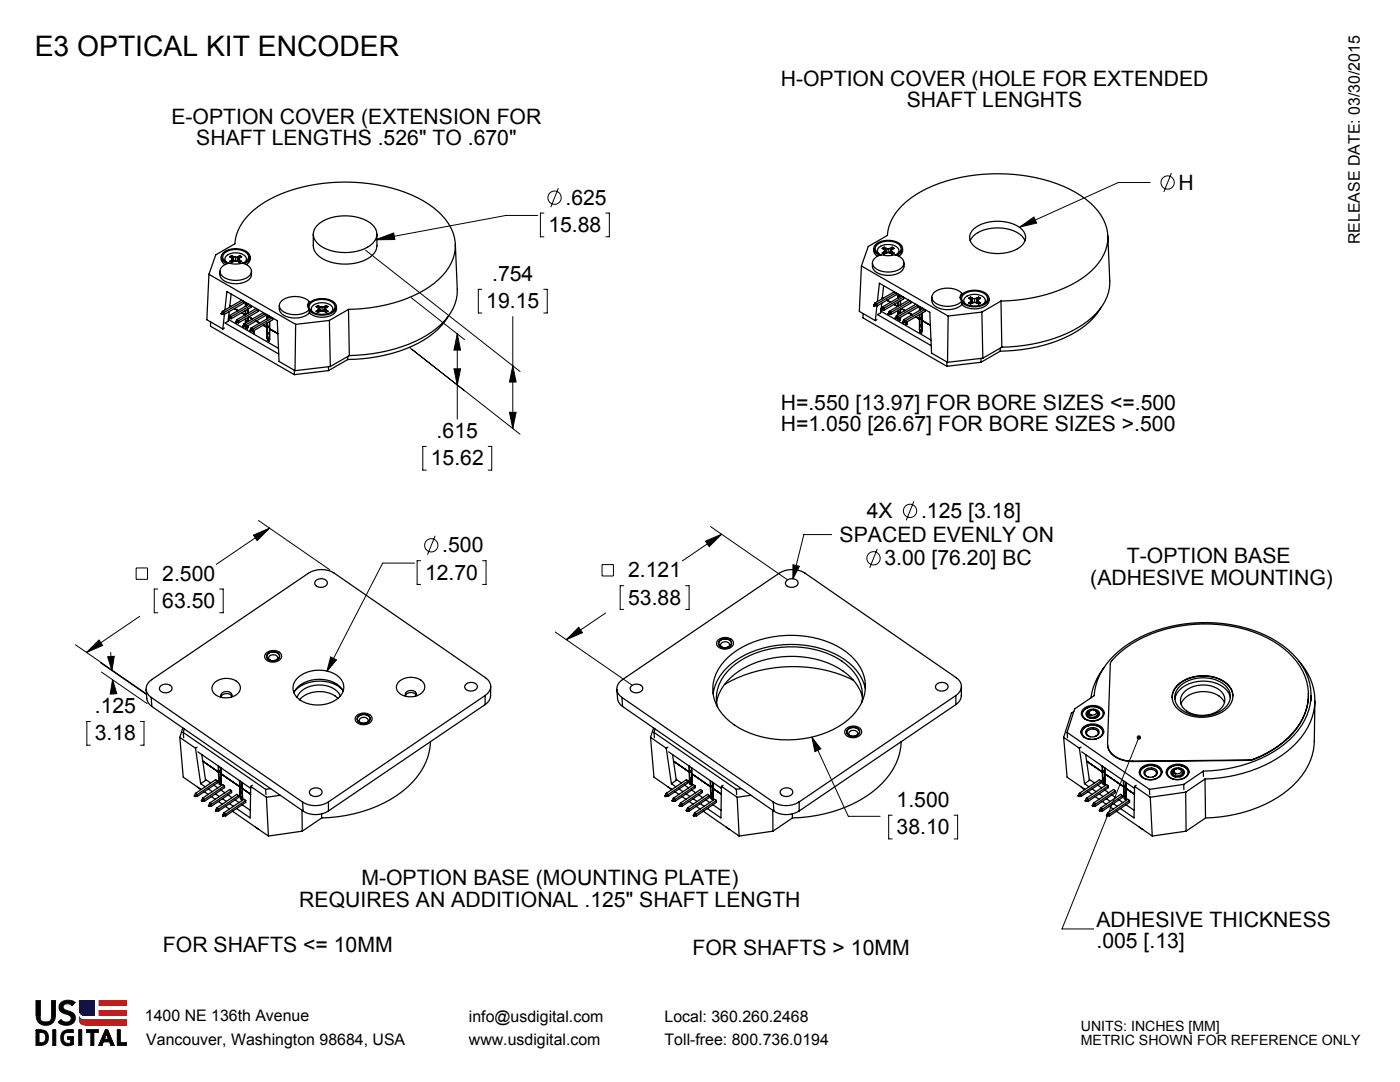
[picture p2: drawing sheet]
<svg xmlns="http://www.w3.org/2000/svg" width="279mm" height="216mm" viewBox="0 0 279 216" stroke-linecap="round" stroke-linejoin="round" font-family="sans-serif">
<defs><g id="words">
<text font-size="5.6" x="6.9" y="11.1">E3 OPTICAL KIT ENCODER</text>
<g font-size="4.2">
<text x="155.8" y="17.2">H-OPTION COVER (HOLE FOR EXTENDED</text>
<text x="181" y="21.4">SHAFT LENGHTS</text>
<text x="34.2" y="24.8">E-OPTION COVER (EXTENSION FOR</text>
<text x="39.2" y="29">SHAFT LENGTHS .526&quot; TO .670&quot;</text>
<text x="112.9" y="40.9">.625</text>
<text x="235.2" y="37.8">H</text>
<text x="109.4" y="46.3">15.88</text>
<text x="98.2" y="56.1">.754</text>
<text x="97" y="61.5">19.15</text>
<text x="155.8" y="81.8">H=.550 [13.97] FOR BORE SIZES &lt;=.500</text>
<text x="87.1" y="87.4">.615</text>
<text x="155.8" y="86.1">H=1.050 [26.67] FOR BORE SIZES &gt;.500</text>
<text x="86" y="92.9">15.62</text>
<text x="173" y="103.4">4X</text>
<text x="183.8" y="103.4">.125 [3.18]</text>
<text x="88.3" y="110.2">.500</text>
<text x="167.6" y="108.1">SPACED EVENLY ON</text>
<text x="176.5" y="112.8">3.00 [76.20] BC</text>
<text x="224.9" y="112.4">T-OPTION BASE</text>
<text x="32.4" y="115.9">2.500</text>
<text x="84.8" y="115.7">12.70</text>
<text x="125.4" y="115.2">2.121</text>
<text x="217.6" y="116.7">(ADHESIVE MOUNTING)</text>
<text x="32.4" y="121.3">63.50</text>
<text x="125.4" y="120.7">53.88</text>
<text x="18.9" y="142.3">.125</text>
<text x="18.9" y="147.8">3.18</text>
<text x="178.9" y="161">1.500</text>
<text x="178.9" y="166.4">38.10</text>
<text x="72.1" y="176.6">M-OPTION BASE (MOUNTING PLATE)</text>
<text x="59.7" y="180.9">REQUIRES AN ADDITIONAL .125&quot; SHAFT LENGTH</text>
<text x="218.8" y="184.9">ADHESIVE THICKNESS</text>
<text x="32.5" y="189.9">FOR SHAFTS &lt;= 10MM</text>
<text x="138.2" y="190.5">FOR SHAFTS &gt; 10MM</text>
<text x="218.8" y="189.2">.005 [.13]</text>
</g>
<g font-size="3.2">
<text x="271.4" y="48.7" transform="rotate(-90 271.4 48.7)">RELEASE DATE: 03/30/2015</text>
<text x="28.9" y="203.8">1400 NE 136th Avenue</text>
<text x="93.6" y="203.9">info@usdigital.com</text>
<text x="132.6" y="203.9">Local: 360.260.2468</text>
<text x="29.2" y="208.5">Vancouver, Washington 98684, USA</text>
<text x="93.6" y="208.5">www.usdigital.com</text>
<text x="132.6" y="208.4">Toll-free: 800.736.0194</text>
</g>
<g font-size="2.8">
<text x="215.7" y="205.7">UNITS: INCHES [MM]</text>
<text x="215.7" y="208.5">METRIC SHOWN FOR REFERENCE ONLY</text>
</g>
</g></defs>
<path d="M19.8 199.7h5.4v.9h-5.4zM15.9 202.9l.2 .4 .8 .3h8.3v.9h-8.1a1.17 1.17 0 0 1-1.2-1.6zM19.8 201.7h5.4v.9h-5.4z" fill="none" stroke="#f00" stroke-width=".2"/>
<g fill="none" stroke="#191924" stroke-width=".2">
<path d="M7.2 205.5a2.15 2.15 0 0 1 2.3 .6 1.58 1.58 0 0 1-1.3 2.5h-1zM7.2 202.7h.1M7.7 206a1.08 1.08 0 0 1 1.5 1.1 1.08 1.08 0 0 1-1.5 1zM8.2 208.6h.1M8.3 206h.1M9.1 203.9h.1M10.3 202.7v-3h.8v3a1.92 1.92 0 0 1-2 1.9 1.92 1.92 0 0 1-1.9-1.9M10.3 202.7h.1M10.3 202.7a1.06 1.06 0 0 1-.4 1.1 1.06 1.06 0 0 1-1.1 .1 .88 .88 0 0 1-.8-1.2v-3h-.8v3M10.6 205.5h.5v3.1h-.5zM11.7 204v.1M13.4 205.5h.1"/>
<path d="M13.4 205.5h1.2v.5h-.5a1.12 1.12 0 0 0-1.5 1.1 1.12 1.12 0 0 0 1.5 1M13.4 205.5a1.6 1.6 0 0 0-1.3 1.7 1.6 1.6 0 0 0 1.4 1.5M13.5 208.7h.1M13.6 201.7h.1M13.6 201.7a1.47 1.47 0 0 1 1.4 1.7 1.47 1.47 0 0 1-1.8 1.2 1.63 1.63 0 0 1-1.5-.6M14.1 208.1v-.7h-.6v-.6h1.2v1.6l-1.2 .3M14.1 208.1h.1M14.3 200.6h.1M14.3 200.6a1 1 0 0 0-1.7 .3 1.07 1.07 0 0 0 1 .8M14.7 200.3h.1M14.7 200.3l-.4 .3M15 200h.1"/>
<path d="M15 200l-.3 .3M15 200a2.13 2.13 0 0 0-3.2 .6 1.39 1.39 0 0 0 1.4 1.8 .91 .91 0 0 1 .9 1.2 1.27 1.27 0 0 1-1.9-.1l-.5 .5M15.8 205.5h.5v3.1h-.5zM15.9 203.6h.1M15.9 203.6v.1a1.05 1.05 0 0 0 1.2 .8M16.9 203.6l-.8-.3-.2-.4v.7M17.1 204.5h.1M17.3 205.5h2.3v.5h-.9v2.6h-.5v-2.6h-.9zM21 205.5h.5l1.3 3.1h-.6l-.3-.7h-1.3l-.3 .7h-.6zM21.2 206.3l.5 1.1h-.9zM23.4 205.5h.5v2.6h1.3v.5h-1.8z"/>
</g>
<g fill="none" stroke="#808080" stroke-width=".2">
<path d="M13.6 199.6h.1M8 202.7h.1M8.2 208.1h.1M8.3 205.5h.1M9 206.4h.1M9.1 204.6h.1M9.1 203.9h.1M9.7 207v.1M11.1 202.7h.1M11.8 201h.1M12.1 207.1h.1M12.2 203.5h.1"/>
<path d="M12.6 200.9h.1M12.8 206.3h.1M13.2 204.6h.1M13.2 202.4h.1M13.2 203.9h.1M13.4 206h.1M13.4 200.3h.1M13.5 208.7h.1M13.6 201.7h.1M14.2 203.2h.1M14.3 200.6h.1M14.6 208.4h.1"/>
<path d="M15 203.1h.1"/>
</g>
<path d="M15.9 199.7h2.9v2.9h-1.9a.95 .95 0 0 1-1-1.1zM15.9 201.5h.1" fill="none" stroke="#00f" stroke-width=".2"/>
<path d="M10.6 205.5v3.1h.5v-3.1zM12.1 200.1a1.35 1.35 0 0 0-.2 1.5 1.35 1.35 0 0 0 1.3 .8l.9 .4 .1 .5-.1 .3-.4 .3h-.6l-.9-.4-.6 .5 .7 .4 .9 .2a1.45 1.45 0 0 0 1.7-.8 1.45 1.45 0 0 0-.5-1.8l-1.6-.6-.2-.3v-.4l.3-.3 .4-.1h.6l.5 .3 .6-.6-.6-.3-.8-.1-.8 .1zM23.4 205.5v3.1h1.8v-.5h-1.3v-2.6zM21.2 206.3l.5 1.1h-.9zM21 205.5l-1.3 3.1h.6l.3-.7h1.3l.3 .7h.6l-1.3-3.1zM17.3 205.5v.5h.9v2.6h.5v-2.6h.9v-.5zM15.8 205.5v3.1h.5v-3.1zM7.7 206l.9 .1 .4 .3 .1 1-.4 .6-1 .1zM7.2 205.5v3.1h1.3l.6-.3 .4-.4 .1-.5v-.8l-.2-.6-.7-.4zM7.2 199.7v3a1.92 1.92 0 0 0 1.9 1.9 1.92 1.92 0 0 0 2-1.9v-3h-.8v3.2l-.2 .6-.6 .4h-.8l-.4-.2-.3-.8v-3.2zM12.5 205.9l-.3 .5-.1 .7 .1 .7 .3 .5 .4 .3 .5 .1 1.3-.3v-1.6h-1.2v.6h.6v.7l-.3 .1-.8-.2-.4-.8 .1-.6 .3-.4 .4-.2h1.2v-.5h-1.4z" fill-rule="evenodd" fill="#000"/>
<path d="M19.8 199.7v.9h5.4v-.9zM19.8 201.7v.9h5.4v-.9zM15.9 202.9l.1 1.1 .3 .3 .5 .2h8.4v-.9h-8.3l-.8-.3z" fill-rule="evenodd" fill="#f00"/>
<path d="M15.9 199.7h2.9v2.9h-2.2a.92 .92 0 0 1-.7-1.1z" fill-rule="evenodd" fill="#00f"/>
<g fill="none" stroke="#000" stroke-width=".2">
<path d="M111.4 37.5l-1.5 3.8M229.5 36.4h-6.3l-19.7 8.9M233.8 34.5l-1.5 3.8M73 49.9l30.8 24.2M74.9 47.8l3.7-1.3 .2 1.3zM82.1 59.4l10.6 8.4M96.2 57.7h-.7v4.8h.7M107.3 43h-6.3l-26.1 4.8M108.5 57.7h.7v4.8h-.7M108.6 42.5h-.8v4.7h.8M120.9 42.5h.7v4.7h-.7M203.5 45.3l2.8-2 .6 1.2z"/>
<path d="M81.7 69.3l11 8.7M82.2 69.7l21.6 16.9M90.6 73.6h1.3l-.6 3.2zM91.3 66.6v17M91.3 66.6l.6 3.3h-1.3zM102.3 73l.7 3.2h-1.3zM102.3 63.2v22.3M85.1 89.1h-.7v4.7h.7M97.4 89.1h.7v4.7h-.7M101.7 82.3h1.3l-.7 3.2zM27.2 113.3h2.2v2.3h-2.2zM31.5 117.5h-.7v4.8h.7"/>
<path d="M43.8 117.5h.7v4.8h-.7M50.6 106.8l3.2-1.4-2.5 2.5zM51.6 103.9l14.2 9.8M53.8 105.4l-10.6 7.2M82.7 112.4h-6.3l-11.2 21.6M84 111.9h-.8v4.7h.8M86.8 106.9l-1.5 3.8M96.3 111.9h.7v4.7h-.7M120.2 112.7h2.2v2.2h-2.2zM124.5 116.9h-.7v4.7h.7M136.8 116.9h.7v4.7h-.7M140.8 108l3.2-1.4-2.5 2.5z"/>
<path d="M141.8 105.1l15.3 10.6M144 106.6l-7.8 5.3M158.3 112.7l1.2 .3-1.3 2.5zM166 106.7h-5.6l-2.2 8.8M175.1 109.5l-1.5 3.8M182.4 100l-1.5 3.8M15.1 128.7l14.2 9.8M19.7 127.7l.8 1.1-3.2 1.4zM20.1 132.3l9.1 6.3M20.3 134.1l9.1 6.3M21.5 131.1l1.3-.1-.5 2.8zM22.1 130.2l.2 3.6"/>
<path d="M22.5 135.6l.8 2.8-1.3 .1zM22.5 135.6l.2 2.9M27.9 123l-10.6 7.2M66 131.1l1.2 .6-2 2.3zM110.8 126.1l15.3 10.6M115.5 125.2l.7 1.1-3.2 1.3zM120.9 122.3l-7.9 5.3M18 144h-.7v4.7h.7M28 144h.7v4.7h-.7M162 147.1l1.8 2.3-1.2 .6zM162 147.1l7.3 15.8h6.3M227.3 147.2l-15.4 38.2h6.4"/>
<path d="M178.1 162.7h-.7v4.7h.7M190.4 162.7h.7v4.7h-.7"/>
<circle cx="110.7" cy="39.4" r="1.33"/>
<circle cx="233" cy="36.4" r="1.33"/>
<circle cx="86.1" cy="108.8" r="1.33"/>
<circle cx="174.3" cy="111.4" r="1.33"/>
<circle cx="181.6" cy="101.9" r="1.33"/>
</g>
<g fill="#000">
<path d="M227 146.8h.4l-.1 .4 .1-.4a.44 .44 0 0 1 .3 .6 .44 .44 0 0 1-.7 .1 .44 .44 0 0 1 0-.7z"/>
<path d="M102.3 73l.7 3.2h-1.3zM101.7 82.3h1.3l-.7 3.2zM91.3 66.6l.6 3.3h-1.3zM90.6 73.6h1.3l-.6 3.2zM74.9 47.8h3.9l-.2-1.3zM203.5 45.3l3.4-.8-.6-1.2zM21.5 131.1l1.3-.1-.5 2.8zM22.5 135.6l.8 2.8-1.3 .1zM19.7 127.7l.8 1.1-3.2 1.4zM50.6 106.8l3.2-1.4-2.5 2.5zM66 131.1l-.8 2.9 2-2.3zM115.5 125.2l.7 1.1-3.2 1.3zM140.8 108l3.2-1.4-2.5 2.5zM162 147.1l.6 2.9 1.2-.6zM158.3 112.7l-.1 2.8 1.3-2.5z"/>
</g>
<g fill="none" stroke="#000" stroke-width=".25">
<path d="M41.7 54.7l1.4-3.9 3.8-2.2a10.8 10.8 0 0 1 5.7-8.1 32.9 32.9 0 0 1 21.1-3.9 24.6 24.6 0 0 1 14.4 6.3 8.2 8.2 0 0 1 .3 12 23.9 23.9 0 0 1-14.2 6.5l-4.6 .3M41.7 54.7l17.3 10M41.7 54.7l-.4 9.1 3.2 1.8M43.9 54.1a2 2 0 0 0 2 2.4 4.3 4.3 0 0 0 4-1l.3-.6v-.8M44.2 51.3v.4a1.34 1.34 0 0 0 .7 1.1M44.3 53.2a1.95 1.95 0 0 1 2.4-.5h.7a2.08 2.08 0 0 1 2.8 1.5 2.83 2.83 0 0 1-3.2 1.8 2.84 2.84 0 0 1-3.1-1.8v-.4zM45.2 52.3a.89 .89 0 0 1 .3-1.5 2.96 2.96 0 0 1 3.6 .6 .82 .82 0 0 1-.2 .9M46.1 58.7l-.3 2.6M46.2 51.9l-.4 .2 .4 .3M46.2 51.9l.1 .5M46.2 51l-.4 .2 .6 .5M46.2 51l.4 .2"/>
<path d="M46.2 51l.1 .1M46.3 51.1l-.4 .2M46.3 51.1l.3 .8M46.4 51.7l-.2 .2M46.4 51.7l.1 .6M46.6 51.9l.2 .2M46.6 51.2l.4 .1M46.6 51.2v.7M47 52.1l-.8 .3M47 51.3v.8M47.4 51.2l-.4 .1M47.4 51.2l.1 .7"/>
<path d="M47.5 51.9l-.3 .2M47.7 51.7l.1 .2M47.7 51.7l-.1 .6M47.8 51.1l.3 .2M47.8 51.1l-.3 .8M47.8 51l.4 .2-.5 .5M47.8 51l-.4 .2M47.8 51v.1M47.8 51.9l.4 .2-.4 .3-.8-.3M47.8 51.9v.5M48.3 59.9l-3.9 2.2M48.5 52.5a1.22 1.22 0 0 0 1.1-1.1 1.22 1.22 0 0 0-.9-1.3 3.7 3.7 0 0 0-4.1 .6 1.22 1.22 0 0 0 1 1.8"/>
<path d="M48.8 52.6a1.33 1.33 0 0 0 1.1-1.3 1.33 1.33 0 0 0-1-1.3 3.9 3.9 0 0 0-4.6 .8 1.35 1.35 0 0 0 1 1.8M49.9 51.3v.4a1.33 1.33 0 0 1-.7 1.1M62.5 46.7v2.3a3.5 3.5 0 0 0 2.7 3 9.6 9.6 0 0 0 9-.9 2.75 2.75 0 0 0 1-2.1v-2.3M63.6 44.7a9.3 9.3 0 0 1 10.7 .1 2.49 2.49 0 0 1-.4 4.2 9.5 9.5 0 0 1-10.2-.1 2.49 2.49 0 0 1-.1-4.2zM90.9 48.7l.4 9a9.6 9.6 0 0 1-4.2 7.8 29.1 29.1 0 0 1-17.4 5.4M171.9 53.1l1.4-3.9 3.8-2.2a10.8 10.8 0 0 1 5.7-8.2 32.9 32.9 0 0 1 21.1-3.8 24.6 24.6 0 0 1 14.5 6.2 8.2 8.2 0 0 1 .2 12.1 23.9 23.9 0 0 1-14.2 6.4l-4.6 .4M171.9 53.1l17.3 10M171.9 53.1l-.4 9 3.2 1.9M174.1 52.5a2.16 2.16 0 0 0 2.3 2.4 4 4 0 0 0 3.8-1.1l.2-.4v-.9M174.4 49.6v.4a1.34 1.34 0 0 0 .7 1.1M174.6 51.5a1.94 1.94 0 0 1 2.3-.5h.7a2.1 2.1 0 0 1 2.8 1.4 2.6 2.6 0 0 1-2.8 1.9 3.3 3.3 0 0 1-3.4-1.5 1.23 1.23 0 0 1 .4-1.3zM175.4 50.7a.99 .99 0 0 1-.2-1.1 .99 .99 0 0 1 .9-.6 2.92 2.92 0 0 1 3.2 .6 .81 .81 0 0 1-.2 1.1"/>
<path d="M176.1 59.4l.2 .1M176.3 57l-.2 2.6M176.4 50.3l-.3 .2 .4 .2M176.4 50.3l.1 .4M176.5 49.3l-.4 .3 .5 .4M176.5 49.3l.4 .3M176.5 49.3v.2M176.5 49.5l-.3 .1M176.5 49.5l.3 .7M176.6 50l-.2 .3M176.6 50l.1 .6M176.8 50.2l.2 .2"/>
<path d="M176.9 49.6l.4 .1M176.9 49.6l-.1 .6M177 59.9l.7 .4M177.3 50.4l-.8 .3M177.3 49.7v.7M177.6 49.6l-.3 .1M177.6 49.6l.1 .6M177.7 50.2l-.2 .2M177.9 50l.2 .3M177.9 50l-.1 .6M178 49.5l.3 .1M178 49.5l-.3 .7"/>
<path d="M178 49.3l.5 .3-.6 .4M178 49.3l-.4 .3M178 49.3v.2M178.1 50.3l.4 .2-.5 .2-.7-.3M178.1 50.3l-.1 .4M178.5 58.2l-3.9 2.3M178.7 50.9a1.22 1.22 0 0 0 1.1-1.2 1.22 1.22 0 0 0-.9-1.3 3.7 3.7 0 0 0-4.1 .7 1.22 1.22 0 0 0 1 1.8M178.8 58.4l-4.3 2.6M178.9 58.5v.3l-3.9 2.3M179 50.9a1.33 1.33 0 0 0 1.1-1.2 1.33 1.33 0 0 0-1-1.4 3.9 3.9 0 0 0-4.6 .8 1.35 1.35 0 0 0 1 1.8M179.3 58.7v.7l.1-.6M179.3 59h-.1v.5"/>
<path d="M179.6 58.9v.3M179.9 59.1l-3.9 2.2M180.1 49.6v.4a1.33 1.33 0 0 1-.7 1.1M180.3 59.3l-3.9 2.2M180.3 59.3v.3l-3.9 2.3M181.3 59.9l-3.8 2.2M186 59.3a2.04 2.04 0 0 0 2 2.4 4.3 4.3 0 0 0 4-.9M192 58.5a4.4 4.4 0 0 0-5.7 0 1.33 1.33 0 0 0 .7 2.2 4.6 4.6 0 0 0 5-.6M192 58.5a1.07 1.07 0 0 0 0 1.6M192 58.8a3.9 3.9 0 0 1 5.2 .3 1.32 1.32 0 0 1-.9 1.8 4.3 4.3 0 0 1-4.3-.6M192 58.8l-.4 .6M192 58.5v.3"/>
<path d="M192.3 58.8a3.7 3.7 0 0 1 4.5 .1 1.08 1.08 0 0 1-.5 1.7 3.5 3.5 0 0 1-4.3-.6 .99 .99 0 0 1 .3-1.2zM193.6 48a4.4 4.4 0 0 1 3.5-2.3 8 8 0 0 1 6.8 1.3l.7 1M193.7 59.3l-.4 .2 .6 .5M193.7 59.3l.4 .2M193.7 59.3v.1M193.7 59.4l-.3 .2M193.7 59.4l.4 .8M193.9 60l-.2 .2M193.9 60v.5M194.1 59.5l.4 .1M194.1 59.5v.7M194.4 45.6a8.3 8.3 0 0 1 9.3-.1 2.22 2.22 0 0 1-.1 3.8 8.2 8.2 0 0 1-9.3-.3 2.15 2.15 0 0 1 .1-3.4z"/>
<path d="M194.5 59.6v.7M194.9 59.5l-.4 .1M194.9 59.5v.7M195.1 60l.2 .2M195.1 60v.5M195.3 59.4l.3 .2M195.3 59.4l-.4 .8M195.3 59.3l.4 .2-.6 .5M195.3 59.3l-.4 .2M195.3 59.3v.1M197.4 59.6v.4a2.34 2.34 0 0 1-2.6 1.6l-1.7-.2-1.1-.6M221.1 47.1l.4 8.9a9.7 9.7 0 0 1-4.4 8 29.3 29.3 0 0 1-17.2 5.3"/>
<path d="M42 64.2v.9l16.7 9.7M44.2 62.6l.1 .1M44.2 62.6h.1M44.3 62.6v.1M44.3 62.7l.4 .1M44.4 62.1l.3 .2M44.4 62.1l-.2 .5M44.7 62.3l-.4 .3M44.7 62.3v.5M44.8 62.7l-.3 2.9M44.8 65.5l-.3 .1M44.9 61.8l.4-3.6 10 5.8 .4 8.1 3.2 1.9"/>
<path d="M44.9 64.5l10.7 6.1M45.6 63.7l10 5.8M45.6 63.4l.1 .1M45.6 63.5l.1 .1M45.6 63.4v.1M45.6 63.5l-.1 .6-.6 .3M45.7 63.5v.1M45.7 63.6h.5M45.7 62.2l-.1 1.1M45.8 63l.4 .2M45.8 63l-.2 .4M45.9 61l.2 .2"/>
<path d="M46.2 63.2l-.5 .3M46.2 63.2v.4M46.8 61.6l.7 .4M47 64.2l.1 .2M47 64.2l.1 .1M47.1 64.3v.1M47.1 64.4h.5M47.3 63.8l.3 .2M47.3 63.8l-.3 .4M47.6 64l-.5 .3M47.6 64v.4M48.5 65.1h.1"/>
<path d="M48.5 65.1l.1 .1M48.6 65.1v.1M48.6 60.1l-3.9 2.2M48.7 64.6l.4 .2M48.7 64.6l-.2 .5M48.7 60.1v.4l-4 2.3M49 62v.8l-.8-.4M49 63.6v.9M49.1 63.6v.8l.2-.4M49.1 64.8l-.5 .3M49.1 60.4v.7M49.1 61.9v.9"/>
<path d="M49.1 64.8v.6M49.1 60.7l-.1-.1v.5M49.2 65.2l.2 .1M49.2 60.4l-.1 .7M49.3 64l.2 .1M49.3 65.3l-.2 .1M49.3 65.1l.1 .2M49.4 65.2v.4l-.3-.2M49.4 60.6v.3M49.4 65.2l.1 .1M49.5 63.8l-.2 .2M49.5 65.2h-.1"/>
<path d="M49.5 65.3h.1M49.5 61.7v.8M49.5 63.3v.9M49.5 65v.3M49.7 63.2l.7 .4M49.7 60.7l-3.9 2.3M49.9 65.9l.1 .2M49.9 65.9h.1M50 65.9v.2M50 66.1h.5M50.1 60.9l-3.9 2.3M50.1 65.5l.4 .2v.4"/>
<path d="M50.1 65.5l-.2 .4M50.1 61v.3l-3.9 2.3M50.7 66l.1 .4-.2-.1v-.3M51.1 64.1l.7 .4M51.1 61.6l-3.8 2.2M51.5 61.8l-3.9 2.2M51.6 61.8v.3l-4 2.3M52.5 64.9l.8 .4M52.6 62.4l-3.9 2.2M52.9 62.6l-3.8 2.2M53 62.6v.4l-3.9 2.2h-.5M53.3 67.4h.1"/>
<path d="M53.3 64.5v2.9M53.3 65.3h.1M53.3 65.3l.1 .1M53.4 62.8v.8l.1-.7M53.4 65.3h-.1M53.4 64.4v.9M53.4 65.4v1.5M53.4 67.6v.3M53.4 63.2l-.1 .4M53.4 63.1v.1M53.6 66.5l-.3 .7a.53 .53 0 0 0 .4 .6M53.6 66.5l.2 .1"/>
<path d="M53.6 67.8l-.2 .1M53.7 67.7v.4l-.3-.2M53.7 63.1v.3M53.7 67.7h.1M53.8 67l-.1 .8M53.8 65.6h.1M53.8 67.7h.1M53.8 65l-.5 .3M53.8 66.3l-.2 .2M53.8 67.7h-.1M53.8 65l-.4 .3M53.8 65.1l-.4 .3"/>
<path d="M53.8 65.6l1.7 1M53.8 64.2v3.5M54 63.2l-3.9 2.3M54.4 63.4l-4.4 2.5M54.4 63.5v.3l-3.9 2.3M55.7 61a1.97 1.97 0 0 0 1.9 2.3 4.4 4.4 0 0 0 4.1-.9M58.8 73.9l-.1 .9M59 64.7l-.1 9.3M61.7 61.8v.6M61.7 60.2a4.4 4.4 0 0 0-5.7 .1 1.31 1.31 0 0 0 .6 1.9 4.6 4.6 0 0 0 5.1-.4M61.7 60.2a1.07 1.07 0 0 0 0 1.6M61.7 60.4a3.9 3.9 0 0 1 5.3 .4 1.32 1.32 0 0 1-.9 1.7 4.3 4.3 0 0 1-4.4-.5"/>
<path d="M61.7 60.4l-.3 .7M61.7 60.2v.2M62.1 60.4a3.7 3.7 0 0 1 4.5 .2 1.08 1.08 0 0 1-.5 1.7 3.5 3.5 0 0 1-4.3-.7 1 1 0 0 1 .3-1.2zM62.4 62.3a.89 .89 0 0 1 .4-1.5 2.96 2.96 0 0 1 3.6 .5 .82 .82 0 0 1-.3 1M63.5 61.9l-.4 .2 .4 .2 .8-.3M63.5 61.9v.4M63.5 61l-.4 .2 .5 .4M63.5 61l.4 .2M63.5 61v.1M63.5 61.1l-.3 .1M63.5 61.1l.3 .7M63.6 61.6l-.1 .3"/>
<path d="M63.6 61.6l.1 .6M63.8 61.8l.3 .3M63.9 61.2l.4 .1M63.9 61.2l-.1 .6M64.3 62l.8 .3M64.3 61.3v.7M64.7 61.2l-.4 .1M64.7 61.2v.6M64.7 61.8l-.2 .3M64.9 61.6l.2 .3M64.9 61.6l-.1 .6M65 61.1l.4 .1"/>
<path d="M65 61.1l-.3 .7M65.1 61l.4 .2-.6 .4M65.1 61l-.4 .2M65.1 61l-.1 .1M65.1 61.9l.4 .2-.4 .2M65.1 61.9l-.1 .4M65.6 73.2v.8M65.6 74l-6.9 .8M65.7 63.9l-6.7 .8M65.7 63.9l.2 9.2M65.9 73.1l-7 .9M67.1 61.2v.4a2.34 2.34 0 0 1-2.5 1.7l-1.7-.2-1.2-.7"/>
<path d="M69.4 71.1v.6M69.4 71.7l-3.8 2.3M69.6 61.7l-3.9 2.2M69.6 61.7l.1 9.2M69.7 70.9l-3.8 2.2M89.5 63.1a15.9 15.9 0 0 1-8.4 6.5 33.6 33.6 0 0 1-11.7 2.1M172.3 62.6l-.1 .8 16.8 9.7M174.4 60.9l.1 .2M174.4 60.9l.1 .1M174.5 61v.1M174.5 61.1h.5M174.6 60.5l.4 .2v.4"/>
<path d="M174.6 60.5l-.2 .4M175 61.1l-.3 2.9M175 63.8l-.3 .2M175.1 60.2l.4-3.7 10.1 5.8 .3 8.2 3.2 1.8M175.1 62.8l10.7 6.2M175.8 62.1l10 5.8M175.8 61.7l.1 .1M175.8 61.7l.1 .2M175.8 61.8v.6l-.6 .4M175.9 61.8v.1M175.9 61.9h.5M176 60.5l-.2 1.2"/>
<path d="M176 61.3l.4 .2M176 61.3l-.2 .4M176.4 61.5l-.5 .3M176.4 61.5v.4M177.2 62.6l.1 .1M177.2 62.6h.1M177.3 62.6v.1M177.3 62.7h.5M177.5 62.1l.3 .2M177.5 62.1l-.3 .5M177.8 62.3l-.5 .3M177.8 62.3v.4"/>
<path d="M178.4 60.7l.8 .4-.8-.4M178.7 63.4h.1M178.7 63.4l.1 .2M178.8 63.4v.2M178.9 63l.4 .2M178.9 63l-.2 .4M179.2 60.3v.8M179.2 62v.8M179.3 63.2l-.5 .2M179.3 60.3v.8M179.3 61.9v.8M179.3 63.2v.6"/>
<path d="M179.4 63.5l.2 .2M179.5 62.3l-.2 .4M179.5 62.3l.2 .1M179.5 63.6l-.2 .2M179.6 63.4v.2M179.6 63.5v.5l-.3-.2M179.6 63.5l.1 .1M179.7 63.6h.1M179.7 62.2l-.2 .1M179.7 63.5h-.1M179.7 60v.8M179.7 61.7v.8"/>
<path d="M179.7 63.3v.3M179.9 61.6l.7 .4M180.1 64.2l.1 .2M180.1 64.2l.1 .1M180.2 64.3v.1M180.2 64.4h.5M180.3 63.8l.4 .2v.4M180.3 63.8l-.2 .4M180.9 64.3l.1 .4-.2-.1v-.2M181.7 60.1l-3.9 2.2M181.8 60.1v.4l-4 2.2M182 62.8l-.7-.4 .7 .4"/>
<path d="M182.8 63.2l.7 .4M182.8 60.7l-3.9 2.3M183.1 60.9l-3.8 2.3M183.2 61v.3l-3.9 2.3h-.5M183.5 65.8h.1M183.5 62.8v3M183.5 63.6h.1M183.5 63.6l.1 .1M183.6 61.2v.7l.1-.6M183.6 63.6h-.1M183.6 63.6l.4-.2-.5 .2M183.6 62.7v.9"/>
<path d="M183.6 63.7v1.6M183.6 65.9v.3M183.6 61.5h-.1v.5M183.8 64.8l-.3 .7a.53 .53 0 0 0 .4 .6M183.8 64.8l.2 .1M183.8 66.1l-.2 .1M183.9 66v.4l-.3-.2M183.9 61.4v.3M183.9 66l.1 .1M184 65.3l-.1 .8M184 63.9h.1M184 64.6l-.2 .2"/>
<path d="M184 66h-.1M184 63.5l-.4 .2M184 64h.1M184 66.1h.1M184 63.9l1.7 1M184 62.5v3.6M184.2 61.5l-3.9 2.3M184.6 61.8l-4.4 2.5M184.7 61.8v.3l-4 2.3M189 72.2v.9M189.2 63.1l-.1 9.2M192 60.1v.7"/>
<path d="M192.6 60.6a.99 .99 0 0 1-.2-1.1 .99 .99 0 0 1 .9-.6 2.92 2.92 0 0 1 3.2 .7 .81 .81 0 0 1-.2 1M193.7 60.2l-.4 .2 .4 .3 .8-.4M193.7 60.2v.5M194.1 60.2l.2 .2M194.5 60.3l.8 .4M194.9 60.2l-.2 .2M195.3 60.2l.4 .2-.4 .3M195.3 60.2v.5M195.8 71.5v.8M195.8 72.3l-6.8 .8M196 62.3l-6.8 .8M196 62.3l.1 9.2"/>
<path d="M196.1 71.5l-7 .8M199.6 69.5v.6M199.6 70.1l-3.8 2.2M199.8 60.1l-3.8 2.2M199.8 60.1l.1 9.2M199.9 69.3l-3.8 2.2M219.7 61.4a16.1 16.1 0 0 1-8.6 6.6 33.7 33.7 0 0 1-11.5 2.1M62.9 115.9a1.48 1.48 0 0 1 2.4 .3 1.36 1.36 0 0 1-1 1 1.36 1.36 0 0 1-1.4-.5l-.1-.2zM156.9 115.9a1.48 1.48 0 0 1 2.4 .3 1.36 1.36 0 0 1-1.1 1 1.36 1.36 0 0 1-1.3-.5l-.1-.2zM29.2 137.6a3.7 3.7 0 0 0 .7 3l.4 .4M30.2 139.2l30.2 20.8M30.2 139.2l.1 1.8"/>
<path d="M32 137a1.48 1.48 0 0 1 2.3 .2 1.36 1.36 0 0 1-1 1.1 1.36 1.36 0 0 1-1.4-.5l-.1-.3zM43 136.1a3.5 3.5 0 0 1 4.8 .5 1.77 1.77 0 0 1-1.4 2.4 3.4 3.4 0 0 1-3.9-1 1.49 1.49 0 0 1 .5-1.9zM46.2 139.1a.76 .76 0 0 0-.1-.8 .76 .76 0 0 0-.8-.3 .88 .88 0 0 0-.9 .2 .88 .88 0 0 0-.2 1M46.3 138.9a1.32 1.32 0 0 0-2.2 .1M53.2 130.2a2.02 2.02 0 0 1 3 .5 1.6 1.6 0 0 1-2.3 1.3 1.03 1.03 0 0 1-1-.7 1.03 1.03 0 0 1 .3-1.1zM53.3 130.6a1.54 1.54 0 0 1 2.5 .2 1.41 1.41 0 0 1-1.1 1.1 1.41 1.41 0 0 1-1.4-.5l-.1-.6zM53.4 130.6a1.48 1.48 0 0 1 2.4 .2 1.36 1.36 0 0 1-1.1 1 1.36 1.36 0 0 1-1.3-.4l-.1-.3zM55.1 131.7a.57 .57 0 0 0 .3-.7 .57 .57 0 0 0-.7-.3 .69 .69 0 0 0-.8 .1 .69 .69 0 0 0 0 .9M59.5 135.2a6.6 6.6 0 0 1 8.2-.1 2.73 2.73 0 0 1-.6 4.5 6.4 6.4 0 0 1-8.1-.8 2.61 2.61 0 0 1 .5-3.6zM67.4 139.4a5.7 5.7 0 0 0-7.6 .2M67.9 138.9a4.6 4.6 0 0 0-5.1-2.2 4 4 0 0 0-3.5 2.5M68.3 137.6a7.1 7.1 0 0 0-9.5 .3"/>
<path d="M68.5 137.9a5.7 5.7 0 0 0-6.4-2.2 4.7 4.7 0 0 0-3.4 2.5M79.8 135.9a3.5 3.5 0 0 1 4.8 .5 1.77 1.77 0 0 1-1.4 2.4 3.4 3.4 0 0 1-3.9-1 1.49 1.49 0 0 1 .5-1.9zM83 138.9a.76 .76 0 0 0-.1-.8 .76 .76 0 0 0-.8-.3 .88 .88 0 0 0-.9 .2 .88 .88 0 0 0-.2 1M83.1 138.7a1.32 1.32 0 0 0-2.2 .1M92.9 136.6a1.48 1.48 0 0 1 2.4 .3 1.36 1.36 0 0 1-1.1 1 1.36 1.36 0 0 1-1.3-.5l-.1-.2zM96.8 138.8a2 2 0 0 0 .1-3.6l-30.2-20.8a4.9 4.9 0 0 0-5.2 0l-31.2 21.2a2 2 0 0 0-.1 3.6M96.8 138.8l-31.3 21.2M96.8 138.8v1.8M97.9 137v1.8a2.1 2.1 0 0 1-1.1 1.8M123.1 137.6a3.7 3.7 0 0 0 .7 3l.4 .4M124.1 139.2l30.2 20.8M124.1 139.2l.1 1.8"/>
<path d="M125.9 137a1.48 1.48 0 0 1 2.4 .2 1.36 1.36 0 0 1-1 1.1 1.36 1.36 0 0 1-1.4-.5l-.1-.3zM143.3 127.7a2.08 2.08 0 0 1 3 .3 1.2 1.2 0 0 1-1.2 1.5 1.61 1.61 0 0 1-2.1-1.2zM143.6 128a1.48 1.48 0 0 1 2.4 .2 1.36 1.36 0 0 1-1.1 1.1 1.36 1.36 0 0 1-1.3-.5l-.2-.3zM143.7 127.8a1.41 1.41 0 0 1 2.3 .6 1.49 1.49 0 0 1-2.6 .2v-.3zM145.3 129.1a.59 .59 0 0 0 .2-.7 .59 .59 0 0 0-.6-.3 .66 .66 0 0 0-.9 .2 .66 .66 0 0 0 .1 .8M145.3 131.1a20 20 0 0 1 18.2-3.6 12.7 12.7 0 0 1 8.6 6.6 7.9 7.9 0 0 1-2.1 8.8 19 19 0 0 1-15.3 4.6 15.3 15.3 0 0 1-11.2-5.9 7.9 7.9 0 0 1 1.8-10.5zM170.3 135.7a28 28 0 0 0-25.7 .9M172.1 139.1a10.7 10.7 0 0 0-7-6.9 20 20 0 0 0-18.4 2.3 9.4 9.4 0 0 0-3.7 5.5M172.7 137.5a10.3 10.3 0 0 0-6.2-7.1 20.9 20.9 0 0 0-19.8 1.5 9.7 9.7 0 0 0-4.4 6.6M186.8 136.6a1.48 1.48 0 0 1 2.4 .3 1.36 1.36 0 0 1-1 1 1.36 1.36 0 0 1-1.4-.5l-.1-.2zM190.8 138.8a2 2 0 0 0 .1-3.6l-30.3-20.8a4.9 4.9 0 0 0-5.1 0l-31.3 21.2a2 2 0 0 0-.1 3.6M190.8 138.8l-31.3 21.2"/>
<path d="M190.8 138.8v1.8M191.9 137l-.1 1.8a2.1 2.1 0 0 1-1 1.8M220.3 133.2l-.2 .3a12.1 12.1 0 0 0-2.4 5.8M235 136.7a7.9 7.9 0 0 1 9.9-.3 3.2 3.2 0 0 1-.4 5.3 7.8 7.8 0 0 1-9.8-.7 3.1 3.1 0 0 1 .3-4.3zM235.6 136.8a7.1 7.1 0 0 1 9.3 .4 2.99 2.99 0 0 1-1 4.5 7.1 7.1 0 0 1-8.8-.8 2.88 2.88 0 0 1 .5-4.1zM236.6 137.9a5.7 5.7 0 0 1 7.3 .2 2.37 2.37 0 0 1-.7 3.7 5.6 5.6 0 0 1-7.2-.7 2.3 2.3 0 0 1 .6-3.2zM245.5 139.2a4.2 4.2 0 0 0-3.5-3.1 6.8 6.8 0 0 0-7.2 2.3l-.3 1.2M246.1 138.9a4.1 4.1 0 0 0-3-3.5 7.7 7.7 0 0 0-8.5 1.9 3.1 3.1 0 0 0-.7 2M259.2 131.9a11.4 11.4 0 0 1-.3 16.1 25.6 25.6 0 0 1-16.8 7.4l-1.6 .1M261.1 138.3a12 12 0 0 1-4.9 9.8 21.6 21.6 0 0 1-5.9 3.4M261.6 138.8v1.1M262.4 139.9l-.1 8a13.3 13.3 0 0 1-6.2 10.5 27.9 27.9 0 0 1-15.5 4.8"/>
<path d="M30.3 141l30.2 20.8M35.9 147.1l3.1 2.2M35.9 147.1l.7 8 3.5 2.4M36.5 145.2l-.6 1.9M36.6 146.1l16.4 11.4M36.6 146.1l.1 1.1M36.8 145.5l-.2 .6M38.8 158.8h.1M38.8 158.8l.1 .1M38.9 158.8v.1M39 149.3l1 7.1M39 158.3l.4 .2"/>
<path d="M39 158.3l-.2 .5M39.3 149.1l-.3 .2M39.4 157l.6 .5M39.4 158.5l-.5 .3M39.4 158.5v.4M39.4 158.9h-.5M39.5 150l10.5 7.3M40 156.4l.9 .6M40.2 159.8h.1M40.2 159.8l.1 .1M40.3 150.6l.7 5.1-1 .7M40.3 159.8v.1"/>
<path d="M40.4 159.3l.4 .2M40.4 159.3l-.2 .5M40.5 151.9l3.1 2.1M40.8 158l.8 .5M40.8 159.5l-.5 .3M40.8 159.5v.4M40.8 159.9h-.5M41 155.5l1.1 .7M41.6 157.4l.8 .6M42.2 159l.8 .5M42.7 156.7l.8 .5M43 158.4l.8 .5"/>
<path d="M43.4 155.8l-4 2.7M43.4 155.8l-.4-.2-4 2.7M43.4 155.8v.4l-4 2.7M43.6 152.8l.1 3.2M43.6 159.9l.8 .6M43.6 154h.1M43.6 154l.1 .1M43.6 152.9l.1 1.1M43.7 156v.1M43.7 154h-.1M43.7 154.1v1.7M43.7 155.9v.1"/>
<path d="M43.7 156.1l.1 .3M43.7 156h.1M43.8 156h-.1M43.8 156l-.1 .1M44 156.2l-.2 .2M44.1 155.1l-.4 .7 .1 .3 .3 .2M44.1 153.2l.1 3.2M44.1 155.1h.1M44.1 153.7l-.5 .3M44.1 153.8l-.4 .3M44.1 156.3l.1 .1M44.1 156.3v.4l-.3-.3"/>
<path d="M44.1 154.4h.1M44.1 157.6l.8 .6M44.1 154.4l3.7 2.6M44.1 155v.1M44.1 155.8v.5M44.2 156.3v.1M44.4 159.4l.8 .5M44.8 156.8l-.4-.2-4 2.7M44.8 156.8l-4 2.7M44.8 156.8v.4l-4 2.7M45.5 158.6l.8 .6M46.2 157.8l-.3-.3-4.1 2.8"/>
<path d="M46.2 157.8l-4 2.7M46.2 157.8v.3l-4 2.8M46.9 159.6l.8 .5M47.6 158.7l-4 2.8M47.6 158.7l-.3-.2-4 2.7M47.6 158.7v.4l-4 2.7M47.8 155.8l.1 3.1M47.8 157h.1M47.9 155.8v1.1M47.9 158.9l.1 .1M47.9 156.9l-.1 .1M47.9 156.9l.4-.2-.4 .3"/>
<path d="M47.9 157l.1 1.7M48 158.8v.1M48 159v.4M48 158.9h-.1M48 158.9h.1M48 159h.1M48.3 159.2l-.3 .2M48.3 158l-.3 .7 .1 .3 .3 .2v-.5M48.3 158h.1M48.3 156.1l.1 3.2zM48.3 156.7l-.4 .3M48.3 159.2l.1 .1"/>
<path d="M48.3 159.2v.4l-.3-.2M48.3 157.3h.1M48.4 157.3h.1M48.3 157.3l1.7 1.2M48.4 157.9l-.1 .1M48.4 159.2h-.1M49 159.7v.4l-4 2.7M49 159.7l-4 2.7M49 159.7l-.3-.2-4 2.7M50 156.9l3.2 2.2M50 156.9l-.1 6.3-2.7-1.9M50.4 156.7l-.4 .2"/>
<path d="M53 157.5l.1 1.1M53.2 159.1l.4 7.7M54 157.4l-1 .1M55.9 158.7l-2.7 .4M61.9 157.7a1.48 1.48 0 0 1 2.4 .2 1.36 1.36 0 0 1-1.1 1.1 1.36 1.36 0 0 1-1.3-.5l-.1-.6zM71.3 142.7a2.02 2.02 0 0 1 2.9 .5 1.6 1.6 0 0 1-2.3 1.3 1.03 1.03 0 0 1-.9-.7 1.03 1.03 0 0 1 .3-1.1zM71.4 143a1.54 1.54 0 0 1 2.5 .3 1.41 1.41 0 0 1-1.1 1.1 1.41 1.41 0 0 1-1.4-.5l-.1-.6zM71.5 143.1a1.48 1.48 0 0 1 2.3 .2 1.36 1.36 0 0 1-1 1 1.36 1.36 0 0 1-1.4-.5l-.1-.2zM73.2 144.2a.57 .57 0 0 0 .2-.7 .57 .57 0 0 0-.6-.4 .69 .69 0 0 0-.9 .2 .69 .69 0 0 0 0 .9h.1M85.9 148a13.1 13.1 0 0 1-5.6 9.9 27.5 27.5 0 0 1-16.1 5.3M96.8 140.6l-31.3 21.2M124.2 141l30.2 20.8"/>
<path d="M129.8 147.1l3.2 2.2M129.8 147.1l.7 8 3.6 2.4M130.4 145.2l-.6 1.9M130.5 146.1l16.5 11.4M130.5 146.1l.1 1.1M130.7 145.5l-.2 .6M132.7 158.8h.1M132.7 158.8l.1 .1M132.8 158.8v.1M133 149.3l1 7.1M133 158.3l.3 .2M133 158.3l-.3 .5"/>
<path d="M133.3 149.1l-.3 .2M133.3 157l.7 .5M133.3 158.5l-.5 .3M133.3 158.5v.4M133.3 158.9h-.5M133.4 150l10.6 7.3M134 156.4l.9 .6M134.1 159.8h.1M134.1 159.8l.1 .1M134.2 150.6l.8 5.1-1 .7M134.2 159.8v.1M134.4 159.3l.3 .2"/>
<path d="M134.4 159.3l-.3 .5M134.7 158l.8 .5M134.7 159.5l-.5 .3M134.7 159.5v.4M134.7 159.9h-.5M134.9 155.5l1.1 .7M135.5 157.4l.8 .6M136.1 159l.8 .5M136.6 156.7l.8 .5M136.9 158.4l.8 .5M137.3 155.8l-.3-.2-4 2.7M137.3 155.8l-4 2.7"/>
<path d="M137.3 155.8v.4l-4 2.7M137.5 152.8l.1 3.2M137.5 159.9l.8 .6M137.5 154h.1M137.5 154l.1 .1M137.5 154l-3.1-2.1 3.1 2.1M137.6 152.9v1.1M137.6 156l.1 .1M137.6 154h-.1M137.6 154.1l.1 1.7M137.7 155.9v.1M137.7 156.1v.3"/>
<path d="M137.7 156h-.1M137.7 156h.1M137.7 156v.1M138 156.2l-.3 .2M138 155.1l-.3 .4v.5l.4 .4M138 153.2l.1 3.2zM138 155.1h.1M138 153.7l-.4 .3M138 153.8l-.4 .3M138 154.4h.1M138 157.6l.8 .6M138.1 154.4h.1"/>
<path d="M138.1 154.4l3.7 2.6M138.1 155l-.1 .1M138.1 155.8v.9l-.4-.3M138.3 159.4l.8 .5M138.7 156.8l-.3-.2-4 2.7M138.7 156.8l-4 2.7M138.7 156.8l.1 .4-4.1 2.7M139.5 158.6l.7 .6M140.2 157.8l-.4-.3-4 2.8M140.2 157.8v.3l-4 2.8M140.2 157.8l-4.1 2.7M140.9 159.6l.7 .5"/>
<path d="M141.6 158.7l-.4-.2-4 2.7M141.6 158.7l-4.1 2.8M141.6 158.7v.4l-4 2.7M141.7 155.8l.1 3.1M141.8 157h.1M141.8 155.8l.1 1.1M141.8 158.9l.1 .1M141.9 156.9l-.1 .1M141.9 157v1.7M141.9 158.8v.1M141.9 159v.4M141.9 158.9h-.1"/>
<path d="M141.9 158.9h.1M142 159h-.1M142.2 159.2l-.3 .2M142.2 158l-.2 .5-.1 .4 .5 .4M142.2 158h.1M142.2 156.1l.2 3.2zM142.3 156.7l-.5 .3M142.3 156.7l-.4 .3M142.3 157.3h.1M142.3 157.3l1.7 1.2M142.3 157.9l-.1 .1M142.3 158.7v.5"/>
<path d="M142.3 159.2v.4l-.4-.2M143 159.7l-.4-.2-4 2.7M143 159.7l-4 2.7M143 159.7v.4l-4 2.7M144 156.9l3.1 2.2M144 156.9l-.1 6.3-2.7-1.9M144.3 156.7l-.3 .2M147 157.5v1.1M147.1 159.1l.4 7.7M148 157.4l-1 .1M149.9 158.7l-2.8 .4M155.8 157.7a1.48 1.48 0 0 1 2.4 .2 1.36 1.36 0 0 1-1 1.1 1.36 1.36 0 0 1-1.4-.5l-.1-.3z"/>
<path d="M168.8 145.4a1.99 1.99 0 0 1 3.2 .5 1.78 1.78 0 0 1-2.9 1 .92 .92 0 0 1-.3-1.5zM169.2 145.7a1.48 1.48 0 0 1 2.3 .2 1.36 1.36 0 0 1-1 1 1.36 1.36 0 0 1-1.4-.5l-.1-.2zM169.2 145.5a1.44 1.44 0 0 1 2.4 .6 1.41 1.41 0 0 1-1.3 .8 1.41 1.41 0 0 1-1.3-.9zM170.9 146.8a.58 .58 0 0 0 .2-.7 .58 .58 0 0 0-.7-.4 .67 .67 0 0 0-.8 .2 .67 .67 0 0 0 .1 .9M172 140.1a8.1 8.1 0 0 0-4-8.2 19.5 19.5 0 0 0-21.3 .7 8.2 8.2 0 0 0-3.5 8.5M179.8 148a13.3 13.3 0 0 1-5.8 10.1 27.6 27.6 0 0 1-15.9 5.1M190.8 140.6l-31.3 21.2M212.3 147.1l3.1 2.2M212.3 147.1l.7 8 3.5 2.4M213 146.1l1.5-4.6 3.9-2.7a13.3 13.3 0 0 1 5.9-9.7 29.2 29.2 0 0 1 30.7-1 13.1 13.1 0 0 1 6.6 10.4 13 13 0 0 1-6.1 10.6 27.5 27.5 0 0 1-15.4 4.8M213 146.1l16.4 11.4M213 146.1v1.1"/>
<path d="M214.3 142l-.5 .3-1.5 4.8M215.2 158.8h.1M215.2 158.8l.1 .1M215.3 158.8v.1M215.4 149.3l1 7.1M215.4 158.3l.4 .2M215.4 158.3l-.2 .5M215.7 149.1l-.3 .2M215.7 157l.7 .5M215.8 158.5l-.5 .3M215.8 158.5v.4M215.8 158.9h-.5"/>
<path d="M215.9 150l10.5 7.3M216.1 145.2a2.78 2.78 0 0 1 4.1 .3 1.51 1.51 0 0 1-1.5 2 2.33 2.33 0 0 1-3-1.3v-.4zM216.2 141.5a2.78 2.78 0 0 1 4 .3 1.51 1.51 0 0 1-1.4 2 2.33 2.33 0 0 1-3-1.3l.1-.7zM216.2 145.4a2.49 2.49 0 0 1 3.8 .3 1.69 1.69 0 0 1-2.1 1.8 1.76 1.76 0 0 1-2-1.5zM216.3 141.7a2.49 2.49 0 0 1 3.8 .3 1.69 1.69 0 0 1-2.1 1.8 1.76 1.76 0 0 1-2-1.5zM216.4 156.4l.9 .6M216.6 159.8h.1M216.6 159.8l.1 .1M216.7 150.6l.7 5.1-1 .7M216.7 159.8v.1M216.8 159.3l.4 .2M216.8 159.3l-.2 .5"/>
<path d="M216.9 151.9l3.1 2.1M216.9 145.6a1.53 1.53 0 0 1 2.5 .5 1.46 1.46 0 0 1-1.4 .9 1.46 1.46 0 0 1-1.4-.9zM216.9 141.9a1.53 1.53 0 0 1 2.5 .5 1.46 1.46 0 0 1-1.3 1 1.46 1.46 0 0 1-1.4-1zM217 142.5h-.1a.78 .78 0 0 0 .8 .8M217 142.7v.1M217.2 158l.7 .5M217.2 159.5l-.5 .3M217.2 159.5v.4M217.2 159.9h-.5M217.2 144.8l-.3 .1a1.68 1.68 0 0 0-1.2 1.3M217.3 142.3l.4 .4M217.3 141.9l-.2 .2a.47 .47 0 0 0 .6 .6"/>
<path d="M217.3 141.1l-.3 .1a1.68 1.68 0 0 0-1.2 1.3M217.4 155.5l1.1 .7M217.5 141.8l-.2 .1M217.6 141.8a.72 .72 0 0 1 .8-.1 .72 .72 0 0 1 .4 .7 .74 .74 0 0 1-.9 .3 .74 .74 0 0 1-.5-.7zM217.8 141.7h-.1a.48 .48 0 0 0-.4 .7l.4 .3M217.8 141.7h.1M218 157.4l.7 .6M218.3 141.7a.71 .71 0 0 1 .8 .8 .71 .71 0 0 1-.9 .6 .88 .88 0 0 1-1.2-.8l.3-.4M218.5 147a.77 .77 0 0 0 .7-.9 .77 .77 0 0 0-1-.6 .93 .93 0 0 0-1 .2 .93 .93 0 0 0-.2 .9l.6 .4M218.6 159l.8 .5M218.7 144.8h.1a1.8 1.8 0 0 1 1.5 1.3M218.8 141.1h.1a1.8 1.8 0 0 1 1.5 1.3"/>
<path d="M219.1 156.7l.8 .5M219.2 142.8l-.1-.5-.2-.3a.7 .7 0 0 1 .3 .8 .7 .7 0 0 1-.6 .5M219.2 142.6h.1M219.4 158.4l.8 .5M219.8 155.8l-4 2.7M219.8 155.8l-.4-.2-4 2.7M219.8 155.8v.4l-4 2.7M219.9 152.8l.1 3.2M220 159.9l.8 .6M220 154h.1M220 154l.1 .1M220 152.9l.1 1.1"/>
<path d="M220 156l.1 .1M220.1 154h-.1M220.1 154l.4-.3-.5 .3M220.1 154.1v1.7M220.1 155.9v.1M220.1 156.1v.3M220.1 156h-.1M220.1 156v.1M220.4 156.2l-.3 .2M220.4 155.1l-.3 .7 .1 .3 .3 .2M220.4 153.2l.2 3.2M220.4 155.1h.1"/>
<path d="M220.5 153.8l-.4 .3M220.5 156.3l.1 .1M220.5 156.3v.4l-.4-.3M220.5 154.4h.1M220.5 157.6l.8 .6M220.5 154.4l3.7 2.6M220.5 155l-.1 .1M220.5 155.8v.5M220.6 156.3v.1M220.8 159.4l.8 .5M221 148.6a3.4 3.4 0 0 0 2.7 3l2.4 .4M221.2 156.8l-.4-.2-4 2.7"/>
<path d="M221.2 156.8l-4 2.7M221.2 156.8v.4l-4 2.7M221.9 158.6l.8 .6M222.6 157.8l-.3-.3-4.1 2.8M222.6 157.8l-4 2.7M222.6 157.8v.3l-4 2.8M223.3 159.6l.8 .5M224 158.7l-4 2.8M224 158.7l-.3-.2-4.1 2.7M224 158.7v.4l-4 2.7M224.2 155.8l.1 3.1M224.2 157h.1"/>
<path d="M224.3 155.8l-.1 1.2M224.3 158.9l.1 .1M224.3 157l.1 1.7M224.4 158.8v.1M224.4 159v.4M224.4 158.9h-.1M224.4 158.9h.1M224.4 159h.1M224.7 159.2l-.3 .2M224.7 158l-.3 .7 .1 .3 .2 .2M224.7 158h.1M224.7 156.1l.1 3.2"/>
<path d="M224.7 156.7l-.4 .3M224.7 159.2l.1 .1M224.7 159.2v.4l-.3-.2M224.7 157.3h.1M224.7 157.3l1.7 1.2M224.7 157.9v.1M224.8 158.7l-.1 .5M224.8 159.3h.1M225.4 159.7l-.3-.2-4 2.7M225.4 159.7l-4 2.7M225.4 159.7v.4l-4 2.7M226.1 151.9v.1"/>
<path d="M226.4 156.9l3.2 2.2M226.4 156.9l-.1 6.3-2.7-1.9M226.8 156.7l-.4 .2M227.7 153.2a2.78 2.78 0 0 1 4.1 .3 1.51 1.51 0 0 1-1.4 2 2.33 2.33 0 0 1-3-1.3v-.3zM227.9 153.4a2.49 2.49 0 0 1 3.7 .4 1.69 1.69 0 0 1-2 1.8 1.76 1.76 0 0 1-2-1.5zM228.5 153.7a1.53 1.53 0 0 1 2.5 .4 1.46 1.46 0 0 1-1.3 1 1.46 1.46 0 0 1-1.4-.9zM228.9 152.9l-.4 .1a1.68 1.68 0 0 0-1.1 1.3M229.4 157.5l.1 1.1M229.6 159.1l.4 7.7M230.1 155a.77 .77 0 0 0 .7-.9 .77 .77 0 0 0-1-.6 .93 .93 0 0 0-.9 .2 .93 .93 0 0 0-.3 1l.6 .4M230.3 152.8h.2a1.8 1.8 0 0 1 1.4 1.3M233.1 153.2a2.78 2.78 0 0 1 4.1 .3 1.51 1.51 0 0 1-1.5 2 2.33 2.33 0 0 1-2.9-1.3v-.3z"/>
<path d="M233.3 153.4a2.49 2.49 0 0 1 3.7 .3 1.69 1.69 0 0 1-2 1.9 1.76 1.76 0 0 1-2-1.6zM233.9 153.6a1.53 1.53 0 0 1 2.5 .5 1.46 1.46 0 0 1-1.4 1 1.46 1.46 0 0 1-1.3-.9zM233.9 154.2a.78 .78 0 0 0 .7 .8M233.9 154.4v.1M234.2 154l.5 .4M234.2 153.6l-.2 .2a.47 .47 0 0 0 .7 .6M234.2 153.6l-.3 .6M234.3 152.8l-.4 .2a1.68 1.68 0 0 0-1.1 1.2M234.5 153.5l-.3 .1M234.5 153.5a.72 .72 0 0 1 .8-.1 .72 .72 0 0 1 .4 .7 .74 .74 0 0 1-.8 .3 .74 .74 0 0 1-.6-.7zM234.7 153.4a.49 .49 0 0 0-.4 .3 .49 .49 0 0 0 0 .5l.4 .2M235.3 153.4a.71 .71 0 0 1 .7 .8 .71 .71 0 0 1-.8 .6 1.04 1.04 0 0 1-1.3-.6"/>
<path d="M235.7 152.8h.2a1.8 1.8 0 0 1 1.4 1.3M236.1 154.5v-.5l-.3-.3a.7 .7 0 0 1 .4 .8 .7 .7 0 0 1-.7 .5M236.2 154.3h.1M236.3 156.5l-6.9 1M236.3 156.5v1.1M236.6 158.1l-7 1M236.6 158.1l.1 7.8M240.1 153.9l-3.8 2.6M240.1 153.9l.1 1M240.5 155.5l-3.9 2.6M240.5 155.5l.1 7.7M244.4 140.2a4.6 4.6 0 0 0-5-2.2 4.2 4.2 0 0 0-3.7 2.5"/>
<path d="M249.2 151.6l-23.1 .3M249.2 151.6v.1M249.2 151.7l-23.1 .3M250.3 151.5a17.5 17.5 0 0 0 10.1-9.2 10.8 10.8 0 0 0-3.2-12 24.6 24.6 0 0 0-17.3-5.8 25.8 25.8 0 0 0-17.2 6.4l-.9 1-.2 .5-.6 16a3.7 3.7 0 0 0 3.5 3.3l1.6 .2M250.3 151.5l-1.1 .1M250.3 151.5h.1M250.3 151.5l-1.1 .2M41.6 160.7l.1 .1M41.6 160.7l.1 .2M41.7 160.8v.1M41.8 160.3l.4 .2M41.8 160.3l-.2 .4"/>
<path d="M42.2 160.5l-.5 .3M42.2 160.5v.4M42.2 160.9h-.5M43 161.7l.1 .1M43 161.7l.1 .2M43.1 161.8v.1M43.3 161.2l.3 .3M43.3 161.2l-.3 .5M43.6 161.5l-.5 .3M43.6 161.5v.3M43.6 161.8l-.5 .1M44.4 162.7h.1"/>
<path d="M44.4 162.7l.1 .1M44.5 162.7v.1M44.7 162.2l.3 .2M44.7 162.2l-.3 .5M45 160.9l.8 .5M45 162.4l-.5 .3M45 162.4v.4M45 162.8h-.5M45.8 160.4l.8 .5M46.4 161.9l7.2 4.9M48.3 160.6l1.7 1.1M51 165l.7 .5"/>
<path d="M60.3 161.7v4.2M60.3 165.9l-6.7 .9M60.4 160l.1 1.8M64.2 162.4v.8M64.2 163.2l-3.9 2.7M65.5 161.8a4.8 4.8 0 0 1-5 0M65.5 160a4.9 4.9 0 0 1-5.1 0M65.5 160v1.8M135.6 160.7v.1M135.6 160.7l.1 .2M135.6 160.8l.1 .1M135.8 160.3l.3 .2"/>
<path d="M135.8 160.3l-.2 .4M136.1 160.5l-.5 .3M136.1 160.5l.1 .4M136.2 160.9h-.5M137 161.7l.1 .1M137 161.7l.1 .2M137.1 161.8v.1M137.2 161.2l.3 .3M137.2 161.2l-.2 .5M137.5 161.5l-.4 .3M137.5 161.5l.1 .3M137.6 161.8l-.5 .1"/>
<path d="M138.4 162.7h.1M138.4 162.7l.1 .1M138.5 162.7v.1M138.6 162.2l.4 .2M138.6 162.2l-.2 .5M138.9 160.9l.8 .5M139 162.4l-.5 .3M139 162.4v.4M139 162.8h-.5M139.8 160.4l.7 .5M140.4 161.9l7.1 4.9M142.3 160.6l1.6 1.1"/>
<path d="M144.9 165l.7 .5M154.2 161.7l.1 4.2M154.3 165.9l-6.8 .9M154.3 160l.1 1.8M158.1 162.4v.8M158.1 163.2l-3.8 2.7M159.5 161.8a4.8 4.8 0 0 1-5.1 0M159.5 160a4.9 4.9 0 0 1-5.2 0M159.5 160v1.8M218 160.7l.1 .1M218 160.7l.1 .2M218.1 160.8v.1"/>
<path d="M218.2 160.3l.4 .2M218.2 160.3l-.2 .4M218.6 160.5l-.5 .3M218.6 160.5v.4M218.6 160.9h-.5M219.4 161.7l.1 .1M219.4 161.7l.1 .2M219.5 161.8v.1M219.6 161.2l.4 .3M219.6 161.2l-.2 .5M220 161.5l-.5 .3M220 161.5v.3"/>
<path d="M220 161.8l-.5 .1M220.8 162.7h.1M220.8 162.7l.1 .1M220.9 162.7v.1M221.1 162.2l.3 .2M221.1 162.2l-.3 .5M221.4 160.9l.8 .5M221.4 162.4l-.5 .3M221.4 162.4v.4M221.4 162.8h-.5M222.2 160.4l.8 .5M222.8 161.9l7.2 4.9"/>
<path d="M224.7 160.6l1.6 1.1M227.4 165l.7 .5M236.7 165.9l-6.7 .9M240.6 163.2l-3.9 2.7"/>
<circle cx="224.7" cy="157.3" r=".01"/>
</g>
<use href="#words"/>
</svg>
